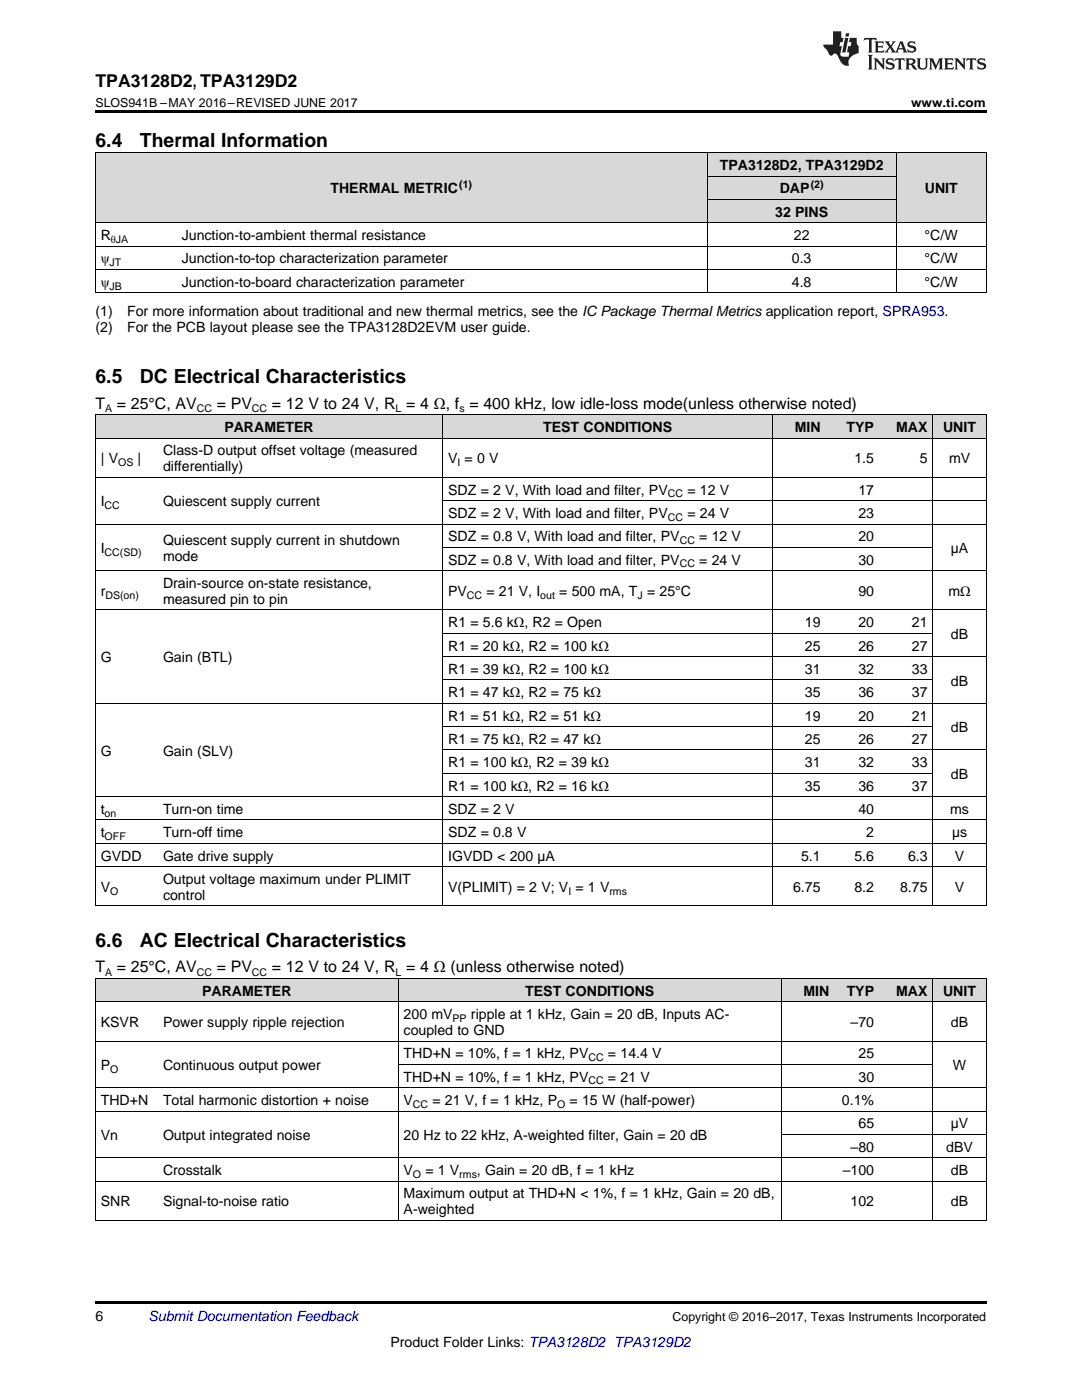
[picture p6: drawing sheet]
<svg xmlns="http://www.w3.org/2000/svg" width="216mm" height="279mm" viewBox="0 0 216 279" stroke-linecap="round" stroke-linejoin="round" font-family="sans-serif">
<defs><g id="words">
<g font-size="3.9">
<text x="19" y="29.3">6.4</text>
<text x="27.9" y="29.3">Thermal Information</text>
<text x="19" y="76.4">6.5</text>
<text x="27.9" y="76.4">DC Electrical Characteristics</text>
<text x="19" y="188.9">6.6</text>
<text x="27.9" y="188.9">AC Electrical Characteristics</text>
</g>
<text font-size="3.5" x="19" y="17.3">TPA3128D2, TPA3129D2</text>
<g font-size="3.2">
<text x="19" y="81.6">T</text>
<text x="23.3" y="81.6">= 25°C, AV</text>
<text x="43.3" y="81.6">= PV</text>
<text x="54.3" y="81.6">= 12 V to 24 V, R = 4 Ω, f = 400 kHz, low idle-loss mode(unless otherwise noted)</text>
<text x="19" y="194.1">T</text>
<text x="23.3" y="194.1">= 25°C, AV</text>
<text x="43.3" y="194.1">= PV</text>
<text x="54.3" y="194.1">= 12 V to 24 V, R = 4 Ω (unless otherwise noted)</text>
</g>
<g font-size="2.8">
<text x="143.7" y="33.9">TPA3128D2, TPA3129D2</text>
<text x="65.9" y="38.6">THERMAL METRIC</text>
<text x="155.6" y="38.6">DAP</text>
<text x="184.5" y="38.6">UNIT</text>
<text x="20.1" y="47.9">R</text>
<text x="36.3" y="47.9">Junction-to-ambient thermal resistance</text>
<text x="154.7" y="43.3">32 PINS</text>
<text x="158.4" y="47.9">22</text>
<text x="184.5" y="47.9">°C/W</text>
<text x="20.1" y="52.6">ψ</text>
<text x="36.3" y="52.6">Junction-to-top characterization parameter</text>
<text x="158" y="52.6">0.3</text>
<text x="184.5" y="52.6">°C/W</text>
<text x="20.1" y="57.2">ψ</text>
<text x="36.3" y="57.2">Junction-to-board characterization parameter</text>
<text x="158" y="57.2">4.8</text>
<text x="184.5" y="57.2">°C/W</text>
<text x="19" y="63.1">(1)</text>
<text x="25.4" y="63.1">For more information about traditional and new thermal metrics, see the IC Package Thermal Metrics application report, SPRA953.</text>
<text x="19" y="66.3">(2)</text>
<text x="25.4" y="66.3">For the PCB layout please see the TPA3128D2EVM user guide.</text>
<text x="44.8" y="86.2">PARAMETER</text>
<text x="108.4" y="86.2">TEST CONDITIONS</text>
<text x="158.6" y="86.2">MIN</text>
<text x="168.9" y="86.2">TYP</text>
<text x="178.8" y="86.2">MAX</text>
<text x="188.2" y="86.2">UNIT</text>
<text x="20.1" y="92.5">| V</text>
<text x="27.4" y="92.5">|</text>
<text x="32.5" y="90.9">Class-D output offset voltage (measured</text>
<text x="32.5" y="94.1">differentially)</text>
<text x="89.4" y="92.5">V = 0 V</text>
<text x="170.5" y="92.5">1.5</text>
<text x="183.5" y="92.5">5</text>
<text x="189.4" y="92.5">mV</text>
<text x="20.1" y="101">I</text>
<text x="32.5" y="101">Quiescent supply current</text>
<text x="89.4" y="98.7">SDZ = 2 V, With load and filter, PV</text>
<text x="137.2" y="98.7">= 12 V</text>
<text x="171.3" y="98.7">17</text>
<text x="89.4" y="103.4">SDZ = 2 V, With load and filter, PV</text>
<text x="137.2" y="103.4">= 24 V</text>
<text x="171.3" y="103.4">23</text>
<text x="20.1" y="110.3">I</text>
<text x="32.5" y="108.8">Quiescent supply current in shutdown</text>
<text x="32.5" y="111.9">mode</text>
<text x="89.4" y="108">SDZ = 0.8 V, With load and filter, PV</text>
<text x="89.4" y="112.7">SDZ = 0.8 V, With load and filter, PV</text>
<text x="139.5" y="108">= 12 V</text>
<text x="139.5" y="112.7">= 24 V</text>
<text x="171.3" y="108">20</text>
<text x="171.3" y="112.7">30</text>
<text x="189.7" y="110.3">µA</text>
<text x="20.1" y="118.9">r</text>
<text x="32.5" y="117.3">Drain-source on-state resistance,</text>
<text x="89.4" y="118.9">PV</text>
<text x="97" y="118.9">= 21 V, I</text>
<text x="111.6" y="118.9">= 500 mA, T = 25°C</text>
<text x="171.3" y="118.9">90</text>
<text x="189.3" y="118.9">mΩ</text>
<text x="32.5" y="120.5">measured pin to pin</text>
<text x="89.4" y="125.2">R1 = 5.6 kΩ, R2 = Open</text>
<text x="160.6" y="125.2">19</text>
<text x="171.3" y="125.2">20</text>
<text x="182" y="125.2">21</text>
<text x="89.4" y="129.8">R1 = 20 kΩ, R2 = 100 kΩ</text>
<text x="160.6" y="129.8">25</text>
<text x="171.3" y="129.8">26</text>
<text x="182" y="129.8">27</text>
<text x="189.8" y="127.5">dB</text>
<text x="20.1" y="132.2">G</text>
<text x="32.5" y="132.2">Gain (BTL)</text>
<text x="89.4" y="134.5">R1 = 39 kΩ, R2 = 100 kΩ</text>
<text x="160.6" y="134.5">31</text>
<text x="171.3" y="134.5">32</text>
<text x="182" y="134.5">33</text>
<text x="189.8" y="136.8">dB</text>
<text x="89.4" y="139.1">R1 = 47 kΩ, R2 = 75 kΩ</text>
<text x="89.4" y="143.8">R1 = 51 kΩ, R2 = 51 kΩ</text>
<text x="160.6" y="139.1">35</text>
<text x="160.6" y="143.8">19</text>
<text x="171.3" y="139.1">36</text>
<text x="171.3" y="143.8">20</text>
<text x="182" y="139.1">37</text>
<text x="182" y="143.8">21</text>
<text x="89.4" y="148.4">R1 = 75 kΩ, R2 = 47 kΩ</text>
<text x="160.6" y="148.4">25</text>
<text x="171.3" y="148.4">26</text>
<text x="182" y="148.4">27</text>
<text x="189.8" y="146.1">dB</text>
<text x="20.1" y="150.8">G</text>
<text x="32.5" y="150.8">Gain (SLV)</text>
<text x="89.4" y="153.1">R1 = 100 kΩ, R2 = 39 kΩ</text>
<text x="160.6" y="153.1">31</text>
<text x="171.3" y="153.1">32</text>
<text x="182" y="153.1">33</text>
<text x="189.8" y="155.4">dB</text>
<text x="89.4" y="157.8">R1 = 100 kΩ, R2 = 16 kΩ</text>
<text x="160.6" y="157.8">35</text>
<text x="171.3" y="157.8">36</text>
<text x="182" y="157.8">37</text>
<text x="20.1" y="162.4">t</text>
<text x="20.1" y="167.1">t</text>
<text x="32.5" y="162.4">Turn-on time</text>
<text x="32.5" y="167.1">Turn-off time</text>
<text x="89.4" y="162.4">SDZ = 2 V</text>
<text x="89.4" y="167.1">SDZ = 0.8 V</text>
<text x="171.3" y="162.4">40</text>
<text x="172.8" y="167.1">2</text>
<text x="189.6" y="162.4">ms</text>
<text x="190" y="167.1">µs</text>
<text x="20.1" y="171.7">GVDD</text>
<text x="32.5" y="171.7">Gate drive supply</text>
<text x="89.4" y="171.7">IGVDD &lt; 200 µA</text>
<text x="159.8" y="171.7">5.1</text>
<text x="170.5" y="171.7">5.6</text>
<text x="181.2" y="171.7">6.3</text>
<text x="190.5" y="171.7">V</text>
<text x="20.1" y="178">V</text>
<text x="32.5" y="176.4">Output voltage maximum under PLIMIT</text>
<text x="32.5" y="179.6">control</text>
<text x="89.4" y="178">V(PLIMIT) = 2 V; V = 1 V</text>
<text x="158.3" y="178">6.75</text>
<text x="170.5" y="178">8.2</text>
<text x="179.6" y="178">8.75</text>
<text x="190.5" y="178">V</text>
<text x="40.3" y="198.7">PARAMETER</text>
<text x="80.5" y="203.4">200 mV</text>
<text x="94" y="203.4">ripple at 1 kHz, Gain = 20 dB, Inputs AC-</text>
<text x="104.8" y="198.7">TEST CONDITIONS</text>
<text x="160.3" y="198.7">MIN</text>
<text x="168.9" y="198.7">TYP</text>
<text x="178.8" y="198.7">MAX</text>
<text x="188.2" y="198.7">UNIT</text>
<text x="20.1" y="205">KSVR</text>
<text x="32.5" y="205">Power supply ripple rejection</text>
<text x="80.5" y="206.6">coupled to GND</text>
<text x="169.7" y="205">–70</text>
<text x="189.8" y="205">dB</text>
<text x="20.1" y="213.5">P</text>
<text x="32.5" y="213.5">Continuous output power</text>
<text x="80.5" y="211.2">THD+N = 10%, f = 1 kHz, PV</text>
<text x="80.5" y="215.9">THD+N = 10%, f = 1 kHz, PV</text>
<text x="121.3" y="211.2">= 14.4 V</text>
<text x="121.3" y="215.9">= 21 V</text>
<text x="171.3" y="211.2">25</text>
<text x="171.3" y="215.9">30</text>
<text x="190.1" y="213.5">W</text>
<text x="20.1" y="220.5">THD+N</text>
<text x="32.5" y="220.5">Total harmonic distortion + noise</text>
<text x="80.5" y="220.5">V</text>
<text x="86.3" y="220.5">= 21 V, f = 1 kHz, P</text>
<text x="113.7" y="220.5">= 15 W (half-power)</text>
<text x="168" y="220.5">0.1%</text>
<text x="20.1" y="227.5">Vn</text>
<text x="32.5" y="227.5">Output integrated noise</text>
<text x="80.5" y="227.5">20 Hz to 22 kHz, A-weighted filter, Gain = 20 dB</text>
<text x="171.3" y="225.2">65</text>
<text x="189.7" y="225.2">µV</text>
<text x="169.7" y="229.8">–80</text>
<text x="188.8" y="229.8">dBV</text>
<text x="32.5" y="234.5">Crosstalk</text>
<text x="80.5" y="234.5">V</text>
<text x="80.5" y="239.1">Maximum output at THD+N &lt; 1%, f = 1 kHz, Gain = 20 dB,</text>
<text x="84.9" y="234.5">= 1 V</text>
<text x="95.2" y="234.5">, Gain = 20 dB, f = 1 kHz</text>
<text x="168.2" y="234.5">–100</text>
<text x="189.8" y="234.5">dB</text>
<text x="20.1" y="240.7">SNR</text>
<text x="32.5" y="240.7">Signal-to-noise ratio</text>
<text x="80.5" y="242.3">A-weighted</text>
<text x="169.7" y="240.7">102</text>
<text x="189.8" y="240.7">dB</text>
<text x="19" y="263.6">6</text>
<text x="77.9" y="268.9">Product Folder Links: TPA3128D2 TPA3129D2</text>
</g>
<text font-size="2.8" fill="#0000c8" x="29.6" y="263.6">Submit Documentation Feedback</text>
<g font-size="2.5">
<text x="19" y="21.4">SLOS941B –MAY 2016–REVISED JUNE 2017</text>
<text x="181.8" y="21.4">www.ti.com</text>
<text x="134.2" y="263.6">Copyright © 2016–2017, Texas Instruments Incorporated</text>
</g>
<g font-size="2.1">
<text x="91.6" y="37.5">(1)</text>
<text x="161.8" y="37.5">(2)</text>
<text x="21.9" y="53.1">JT</text>
<text x="22.1" y="48.5">θJA</text>
<text x="21.9" y="57.8">JB</text>
<text x="21" y="82.2">A</text>
<text x="39.3" y="82.2">CC</text>
<text x="50.3" y="82.2">CC</text>
<text x="78.9" y="82.2">L</text>
<text x="91.7" y="82.2">s</text>
<text x="23.6" y="93">OS</text>
<text x="91.3" y="93">I</text>
<text x="20.9" y="101.6">CC</text>
<text x="133.3" y="99.3">CC</text>
<text x="133.3" y="103.9">CC</text>
<text x="20.9" y="110.9">CC(SD)</text>
<text x="135.6" y="108.6">CC</text>
<text x="135.6" y="113.2">CC</text>
<text x="21" y="119.5">DS(on)</text>
<text x="93.2" y="119.5">CC</text>
<text x="107.8" y="119.5">out</text>
<text x="127.2" y="119.5">J</text>
<text x="20.9" y="163">on</text>
<text x="20.9" y="167.6">OFF</text>
<text x="22" y="178.5">O</text>
<text x="113.4" y="178.5">I</text>
<text x="121.6" y="178.5">rms</text>
<text x="21" y="194.7">A</text>
<text x="39.3" y="194.7">CC</text>
<text x="50.3" y="194.7">CC</text>
<text x="78.9" y="194.7">L</text>
<text x="90.3" y="203.9">PP</text>
<text x="22" y="214.1">O</text>
<text x="117.4" y="211.8">CC</text>
<text x="82.4" y="221.1">CC</text>
<text x="111.2" y="221.1">O</text>
<text x="117.4" y="216.4">CC</text>
<text x="82.4" y="235.1">O</text>
<text x="91.7" y="235.1">rms</text>
</g>
</g></defs>
<g fill="#d8d8d8">
<path d="M19 195.3h12.5v4.7h-12.5z"/>
<path d="M31.5 195.3h48v4.7h-48z"/>
<path d="M79.5 195.3h76.4v4.7h-76.4z"/>
<path d="M155.9 195.3h10.7v4.7h-10.7z"/>
<path d="M166.6 195.3h8.9v4.7h-8.9z"/>
<path d="M175.5 195.3h10.7v4.7h-10.7z"/>
<path d="M186.2 195.3h10.6v4.7h-10.6z"/>
<path d="M19 82.8h12.5v4.7h-12.5z"/>
<path d="M31.5 82.8h56.9v4.7h-56.9z"/>
<path d="M88.4 82.8h40.9v4.7h-40.9z"/>
<path d="M129.3 82.8h24.9v4.7h-24.9z"/>
<path d="M154.2 82.8h10.6v4.7h-10.6z"/>
<path d="M164.8 82.8h10.7v4.7h-10.7z"/>
<path d="M175.5 82.8h10.7v4.7h-10.7z"/>
<path d="M186.2 82.8h10.6v4.7h-10.6z"/>
<path d="M19 30.6h16.2v13.9h-16.2z"/>
<path d="M35.2 30.6h105.9v13.9h-105.9z"/>
<path d="M178.9 30.6h17.9v13.9h-17.9z"/>
<path d="M141.1 39.9h37.8v4.6h-37.8z"/>
<path d="M141.1 35.2h37.8v4.7h-37.8z"/>
<path d="M141.1 30.6h37.8v4.6h-37.8z"/>
</g>
<path d="M19 22h177.8v.5h-177.8zM19 58.5h.2zM141 58.5h.1zM178.8 58.5h.1zM196.7 58.5h.1zM19 259.7h177.8v.5h-177.8z" fill="#000"/>
<g fill="none" stroke="#000" stroke-width=".2">
<path d="M19 30.5h177.8M19.1 30.5v28M141.1 30.5v28M141.1 39.8h37.8M141.1 35.2h37.8M178.8 30.5v28M196.8 30.5v28M19 58.4h177.8M19 53.8h177.8M19 49.1h177.8M19 44.5h177.8M19 95.3h177.8"/>
<path d="M19 87.4h177.8M19 82.8h177.8M19.1 82.8v98M88.3 82.8v98M88.4 99.9h108.4M154.1 82.8v98M186.1 82.8v98M196.8 82.8v98M19 113.9h177.8M19 104.6h177.8M88.4 109.2h97.8M19 121.7h177.8"/>
<path d="M88.4 135.7h97.8M88.4 131h108.4M88.4 126.4h97.8M19 159h177.8M19 140.4h177.8M88.4 154.3h97.8M88.4 149.7h108.4M88.4 145h97.8M19 172.9h177.8M19 168.3h177.8M19 163.6h177.8M19 195.3h177.8v48.3"/>
<path d="M19 199.9h177.8M19 180.8h177.8M19.1 195.3v48.3M79.4 195.3v48.3M155.9 195.3v48.3M186.1 195.3v48.3M19 217.1h177.8M19 207.8h177.8M79.5 212.4h106.7M19 235.7h177.8M19 231.1h177.8M19 221.7h177.8"/>
<path d="M155.9 226.4h40.9M19 243.5h177.8"/>
</g>
<g fill="#231f20">
<path d="M172.5 7.6l-.1 .5 .4-.2h.6v.1v2.1l-.2 .4h.9l-.2-.4v-2.1l.1-.1h.5l.5 .2-.2-.5zM174.5 8.3l.2 .3v1.5l-.2 .4h1.8l.2-.6a1.04 1.04 0 0 1-1.3 .2v-.7h.6l.3 .2v-.6l-.3 .2h-.6v-.6l.8-.1 .4 .3-.2-.5zM176.5 8.3l.9 1.1-.9 1.1h.8l-.2-.2 .4-.7 .5 .7-.2 .2h1.5l-.2-.2 .2-.4h.9l.1 .4-.2 .2h1l-.3-.3-.7-1.9h-.5l-.9 2-.8-1 .9-1h-.8l.1 .3-.4 .5-.3-.6 .1-.2zM179.7 8.6l.4 1h-.7zM181.3 8.4a.63 .63 0 0 0-.2 .7 .63 .63 0 0 0 .6 .4l.6 .2 .1 .2a.75 .75 0 0 1-.7 .4 .75 .75 0 0 1-.6-.5l.1 .7 .1-.1a1.11 1.11 0 0 0 1.5-.6 1.13 1.13 0 0 0-1.2-.8l-.1-.4a1.04 1.04 0 0 1 1.2 .2l-.2-.5-.2 .1-.4-.2zM173.2 10.9l.2 .4v2.2l-.2 .4h1l-.3-.4v-2.2l.3-.4zM174.3 11.6l.3 .4v1.5l-.3 .4h.8l-.2-.4v-1.3l1.5 1.7v-1.9l.2-.4h-.7l.2 .4v.9l-1.1-1.3zM177 11.8a.62 .62 0 0 0-.2 .7 .62 .62 0 0 0 .6 .4l.6 .1 .1 .3a.76 .76 0 0 1-.7 .3 .76 .76 0 0 1-.7-.4l.2 .7 .1-.1a1.11 1.11 0 0 0 1.5-.6 1.13 1.13 0 0 0-1.2-.8l-.1-.4a1.04 1.04 0 0 1 1.2 .2l-.2-.6-.2 .1-.5-.1zM178.7 11.6l-.2 .6a.61 .61 0 0 1 .8-.3v1.6l-.2 .4h.9l-.2-.4v-1.6a.63 .63 0 0 1 .7 .3l-.1-.6zM180.6 11.6l.3 .4v1.5l-.3 .4h1l-.2-.2-.1-.8 .6 .2a.76 .76 0 0 0 1.2 .7l-1-1a.58 .58 0 0 0 .6-.5 .58 .58 0 0 0-.5-.6zM181.4 11.9h.1a.45 .45 0 0 1 .5 .1 .45 .45 0 0 1 .1 .5l-.8 .2zM182.9 11.6l.2 .2a2.17 2.17 0 0 0 .3 1.9 .99 .99 0 0 0 1.6-.6v-1.1l.2-.4h-.7l.2 .2a1.92 1.92 0 0 1-.2 1.8 .6 .6 0 0 1-.9-.5v-1.1l.2-.4zM185.4 11.6l.2 .4v1.5l-.2 .4h.7l-.2-.4v-1.4l.8 1.8 .8-1.8v1.4l-.2 .4h.9l-.2-.4v-1.5l.2-.4h-.8l-.6 1.5-.6-1.5zM188.4 11.6l.2 .4v1.5l-.2 .4h1.8l.1-.6a1.04 1.04 0 0 1-1.2 .1v-.6h.5l.4 .2v-.6l-.4 .2h-.5v-.7h.8l.3 .3-.1-.6zM190.5 11.6l.2 .4v1.5l-.2 .4h.7l-.2-.4v-1.3l1.5 1.7v-1.9l.2-.4h-.7l.2 .4v.9l-1.1-1.3zM192.9 11.6l-.1 .6a.61 .61 0 0 1 .7-.3l.1 1.6-.3 .4h1l-.3-.4 .1-1.6a.63 .63 0 0 1 .7 .3l-.1-.6zM195.2 11.8a.62 .62 0 0 0-.2 .7 .62 .62 0 0 0 .6 .4l.6 .1 .1 .3a.76 .76 0 0 1-.7 .3 .76 .76 0 0 1-.6-.4l.1 .7 .1-.1a1.11 1.11 0 0 0 1.6-.6 1.13 1.13 0 0 0-1.3-.8l-.1-.4a1.04 1.04 0 0 1 1.2 .2l-.1-.6-.2 .1-.5-.1z"/>
<path d="M166.2 6.3v2.6h-1.9v.4l.8 .9a.91 .91 0 0 0 1 .8 .56 .56 0 0 1 .5-.3 .56 .56 0 0 1 .5 .3l.4 .8a1.53 1.53 0 0 0 1.9 1.2 1.54 1.54 0 0 1 1-2.1l.9-.3v-1.4a1.52 1.52 0 0 1-.4-1.6h-1.3l-.2 .8h.5l-.2 .8h-.5l-.1 1v.2l.4 .1-.2 .8a1.93 1.93 0 0 1-1.6-.3l.3-1.8h-.5l.2-.8h.4l.2-.8h-.4v-1.3zM168.6 7.6l-.6 2.9h.7l.6-2.9zM168.8 6.6l-.1 .7h.6l.2-.7z"/>
</g>
<use href="#words"/>
</svg>
